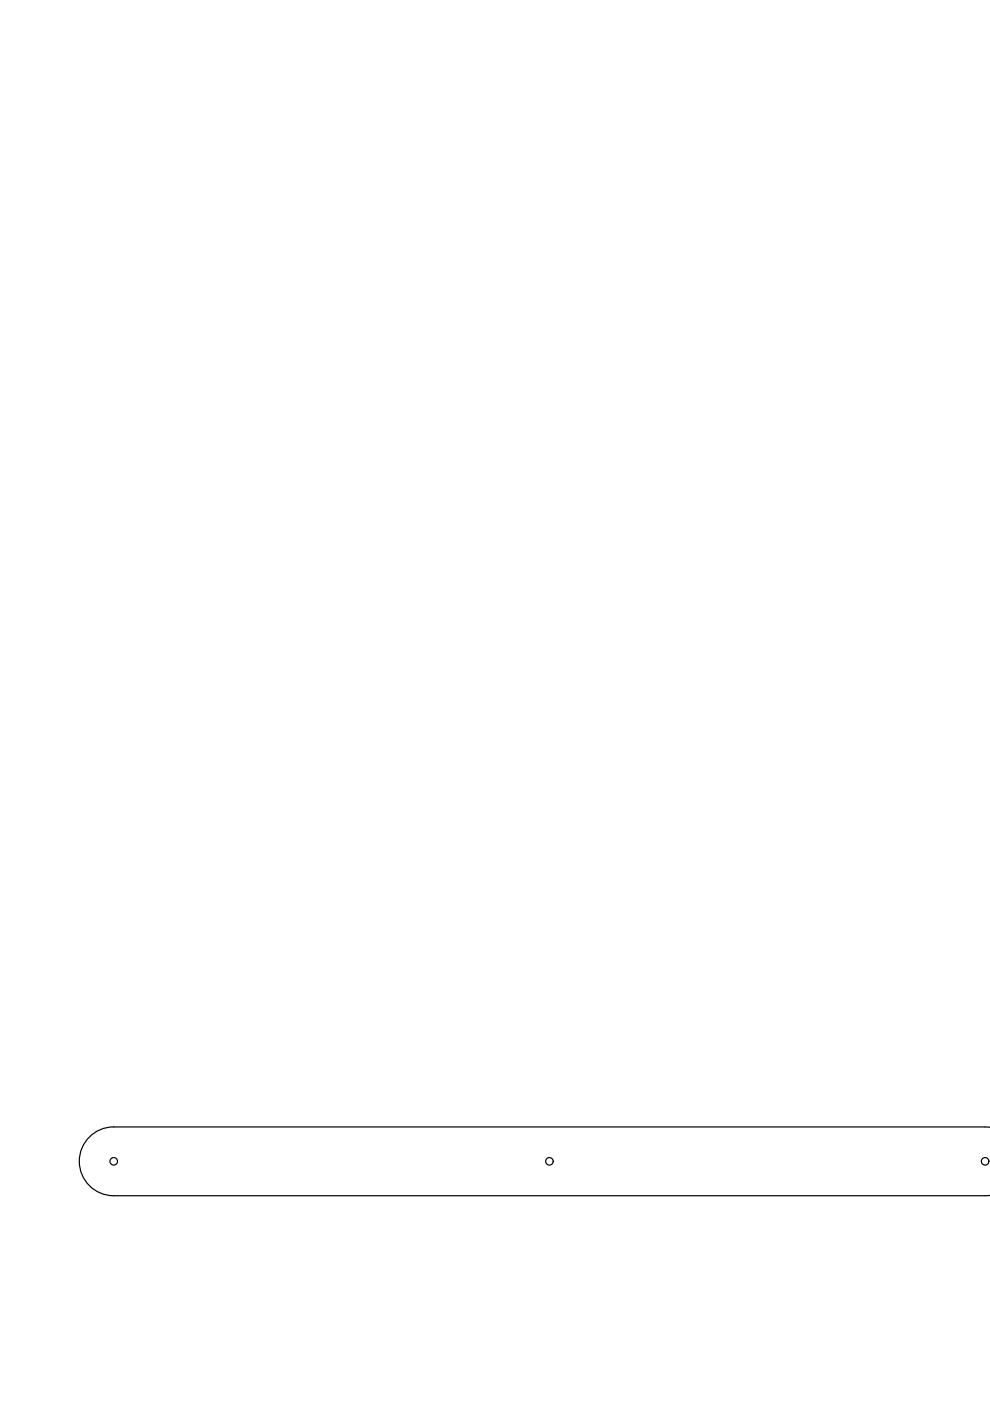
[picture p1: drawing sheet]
<svg xmlns="http://www.w3.org/2000/svg" width="210mm" height="297mm" viewBox="0 0 210 297" stroke-linecap="round" stroke-linejoin="round" font-family="sans-serif">
<!-- layer: 0 -->
<g fill="none" stroke="#000" stroke-width=".25">
<path d="M210 239l-185.9-.1a7.3 7.3 0 0 0-7.3 7.3 7.3 7.3 0 0 0 7.3 7.3l185.9-.1"/>
<circle cx="24.1" cy="246.2" r=".8"/>
<circle cx="116.5" cy="246.2" r=".8"/>
<circle cx="208.9" cy="246.2" r=".8"/>
</g>
</svg>
